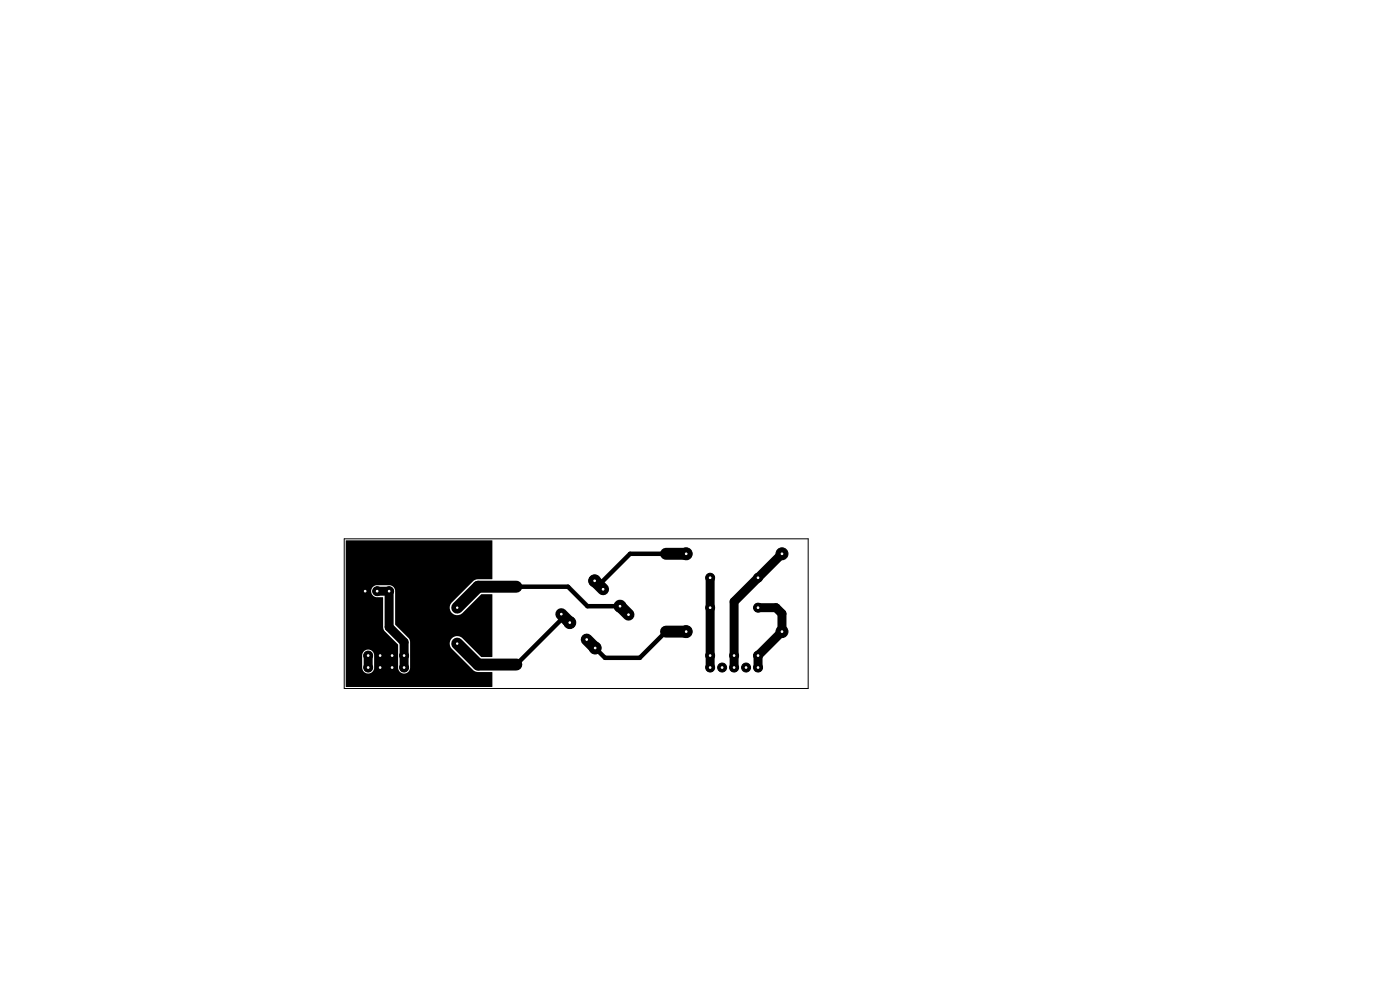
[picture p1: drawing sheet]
<svg xmlns="http://www.w3.org/2000/svg" width="297mm" height="210mm" viewBox="0 0 297 210" stroke-linecap="round" stroke-linejoin="round" font-family="sans-serif">
<path d="M165.9 117.5l-10.2 10.1v14M78.1 139.1v2.5M80 125.4h2.5v7.6l3.2 3.2v5.4M150.7 122.6v19M160.8 128.9h3.8l1.3 1.3v3.8l-5.1 5.1v2.5" fill="none" stroke="#000" stroke-width="1.9"/>
<g fill="#000" stroke="#000" stroke-width=".21">
<circle cx="145.6" cy="117.5" r="1.27"/>
<circle cx="165.9" cy="117.5" r="1.27"/>
<circle cx="77.5" cy="125.4" r=".95"/>
<circle cx="78.1" cy="139.1" r=".95"/>
<circle cx="80" cy="125.4" r=".95"/>
<circle cx="80.6" cy="139.1" r=".95"/>
<circle cx="82.5" cy="125.4" r=".95"/>
<circle cx="83.2" cy="139.1" r=".95"/>
<circle cx="85.7" cy="139.1" r=".95"/>
<circle cx="97" cy="128.9" r=".95"/>
<circle cx="97" cy="136.5" r=".95"/>
<circle cx="120.9" cy="132.1" r="1.27"/>
<circle cx="126.1" cy="123.2" r="1.27"/>
<circle cx="126.3" cy="137.5" r="1.27"/>
<circle cx="131.5" cy="128.6" r="1.27"/>
<circle cx="145.6" cy="134" r="1.27"/>
<circle cx="150.7" cy="122.6" r=".95"/>
<circle cx="150.7" cy="139.1" r=".95"/>
<circle cx="150.7" cy="128.9" r=".95"/>
<circle cx="155.7" cy="139.1" r=".95"/>
<circle cx="160.8" cy="122.6" r=".95"/>
<circle cx="160.8" cy="128.9" r=".95"/>
<circle cx="160.8" cy="139.1" r=".95"/>
<circle cx="165.9" cy="134" r="1.27"/>
<circle cx="78.1" cy="141.6" r=".95"/>
<circle cx="80.6" cy="141.6" r=".95"/>
<circle cx="83.2" cy="141.6" r=".95"/>
<circle cx="85.7" cy="141.6" r=".95"/>
<circle cx="150.7" cy="141.6" r=".95"/>
<circle cx="153.2" cy="141.6" r=".95"/>
<circle cx="155.7" cy="141.6" r=".95"/>
<circle cx="158.3" cy="141.6" r=".95"/>
<circle cx="160.8" cy="141.6" r=".95"/>
</g>
<path d="M141.3 117.5h4.3M97 136.5l4.4 4.5h8.1M109.5 124.5h-8.1l-4.4 4.4M119.1 130.3l1.8 1.8M124.5 135.7l1.8 1.8M126.1 123.2l1.8 1.8M131.5 128.6l1.8 1.8M141.3 134h4.3" fill="none" stroke="#000" stroke-width="2.5"/>
<path d="M141.3 117.5h-7.6l-6.7 6.6M109.5 124.5h11l4.1 4.1h6.9M119.4 131.1l-9.9 9.9M141.3 134l-5.6 5.5h-7.4l-2-2" fill="none" stroke="#000" stroke-width=".95"/>
<path d="M73.4 114.6h31v8.2l-3.1 .1-.7 .2-4.8 4.8a1.59 1.59 0 0 0 .1 2.1 1.59 1.59 0 0 0 2.1 .1l4.1-4h2.3v13.3h-2.3l-4.1-4.1a1.59 1.59 0 0 0-2.1 .1 1.59 1.59 0 0 0-.1 2.2l4.8 4.7 .7 .3h3.1v3.1h-31l-.1-6.7h3.5v2.7a1.27 1.27 0 0 0 1.3 1.2 1.27 1.27 0 0 0 1.3-1.2v-2.7a1.27 1.27 0 0 0-1.3-1.2 1.27 1.27 0 0 0-1.3 1.2h-3.5v-13.7h5.4a1.28 1.28 0 0 0 1.2 1.4h1.4l.1 6.8 3.1 3.3v4.9a1.27 1.27 0 0 0 1.2 1.2 1.27 1.27 0 0 0 1.3-1.2l-.1-6-3.1-3.2v-7.2a1.27 1.27 0 0 0-1.4-1.2h-2.3a1.27 1.27 0 0 0-1.4 1.2h-5.4z" fill="#000"/>
<path d="M73 114.3h98.4v31.8h-98.4z" fill="none" stroke="#000" stroke-width=".21"/>
<g fill="#fff" stroke="#fff" stroke-width=".21">
<circle cx="97" cy="136.5" r=".15"/>
<circle cx="78.1" cy="139.1" r=".17"/>
<circle cx="83.2" cy="139.1" r=".17"/>
<circle cx="80.6" cy="139.1" r=".17"/>
<circle cx="160.8" cy="139.1" r=".17"/>
<circle cx="150.7" cy="139.1" r=".17"/>
<circle cx="155.7" cy="139.1" r=".17"/>
<circle cx="85.7" cy="139.1" r=".17"/>
<circle cx="97" cy="128.9" r=".15"/>
<circle cx="160.8" cy="128.9" r=".17"/>
<circle cx="150.7" cy="128.9" r=".17"/>
<circle cx="160.8" cy="122.6" r=".17"/>
<circle cx="150.7" cy="122.6" r=".17"/>
<circle cx="85.7" cy="141.6" r=".17"/>
<circle cx="83.2" cy="141.6" r=".17"/>
<circle cx="80.6" cy="141.6" r=".17"/>
<circle cx="78.1" cy="141.6" r=".17"/>
<circle cx="145.6" cy="134" r=".17"/>
<circle cx="165.9" cy="134" r=".17"/>
<circle cx="145.6" cy="117.5" r=".17"/>
<circle cx="165.9" cy="117.5" r=".17"/>
<circle cx="160.8" cy="141.6" r=".17"/>
<circle cx="158.3" cy="141.6" r=".17"/>
<circle cx="155.7" cy="141.6" r=".17"/>
<circle cx="153.2" cy="141.6" r=".17"/>
<circle cx="150.7" cy="141.6" r=".17"/>
<circle cx="120.9" cy="132.1" r=".17"/>
<circle cx="119.1" cy="130.3" r=".18"/>
<circle cx="133.3" cy="130.4" r=".17"/>
<circle cx="131.5" cy="128.6" r=".17"/>
<circle cx="126.1" cy="123.2" r=".18"/>
<circle cx="127.9" cy="125" r=".17"/>
<circle cx="124.5" cy="135.7" r=".17"/>
<circle cx="126.3" cy="137.5" r=".17"/>
<circle cx="82.5" cy="125.4" r=".17"/>
<circle cx="80" cy="125.4" r=".17"/>
<circle cx="77.5" cy="125.4" r=".17"/>
</g>
</svg>
